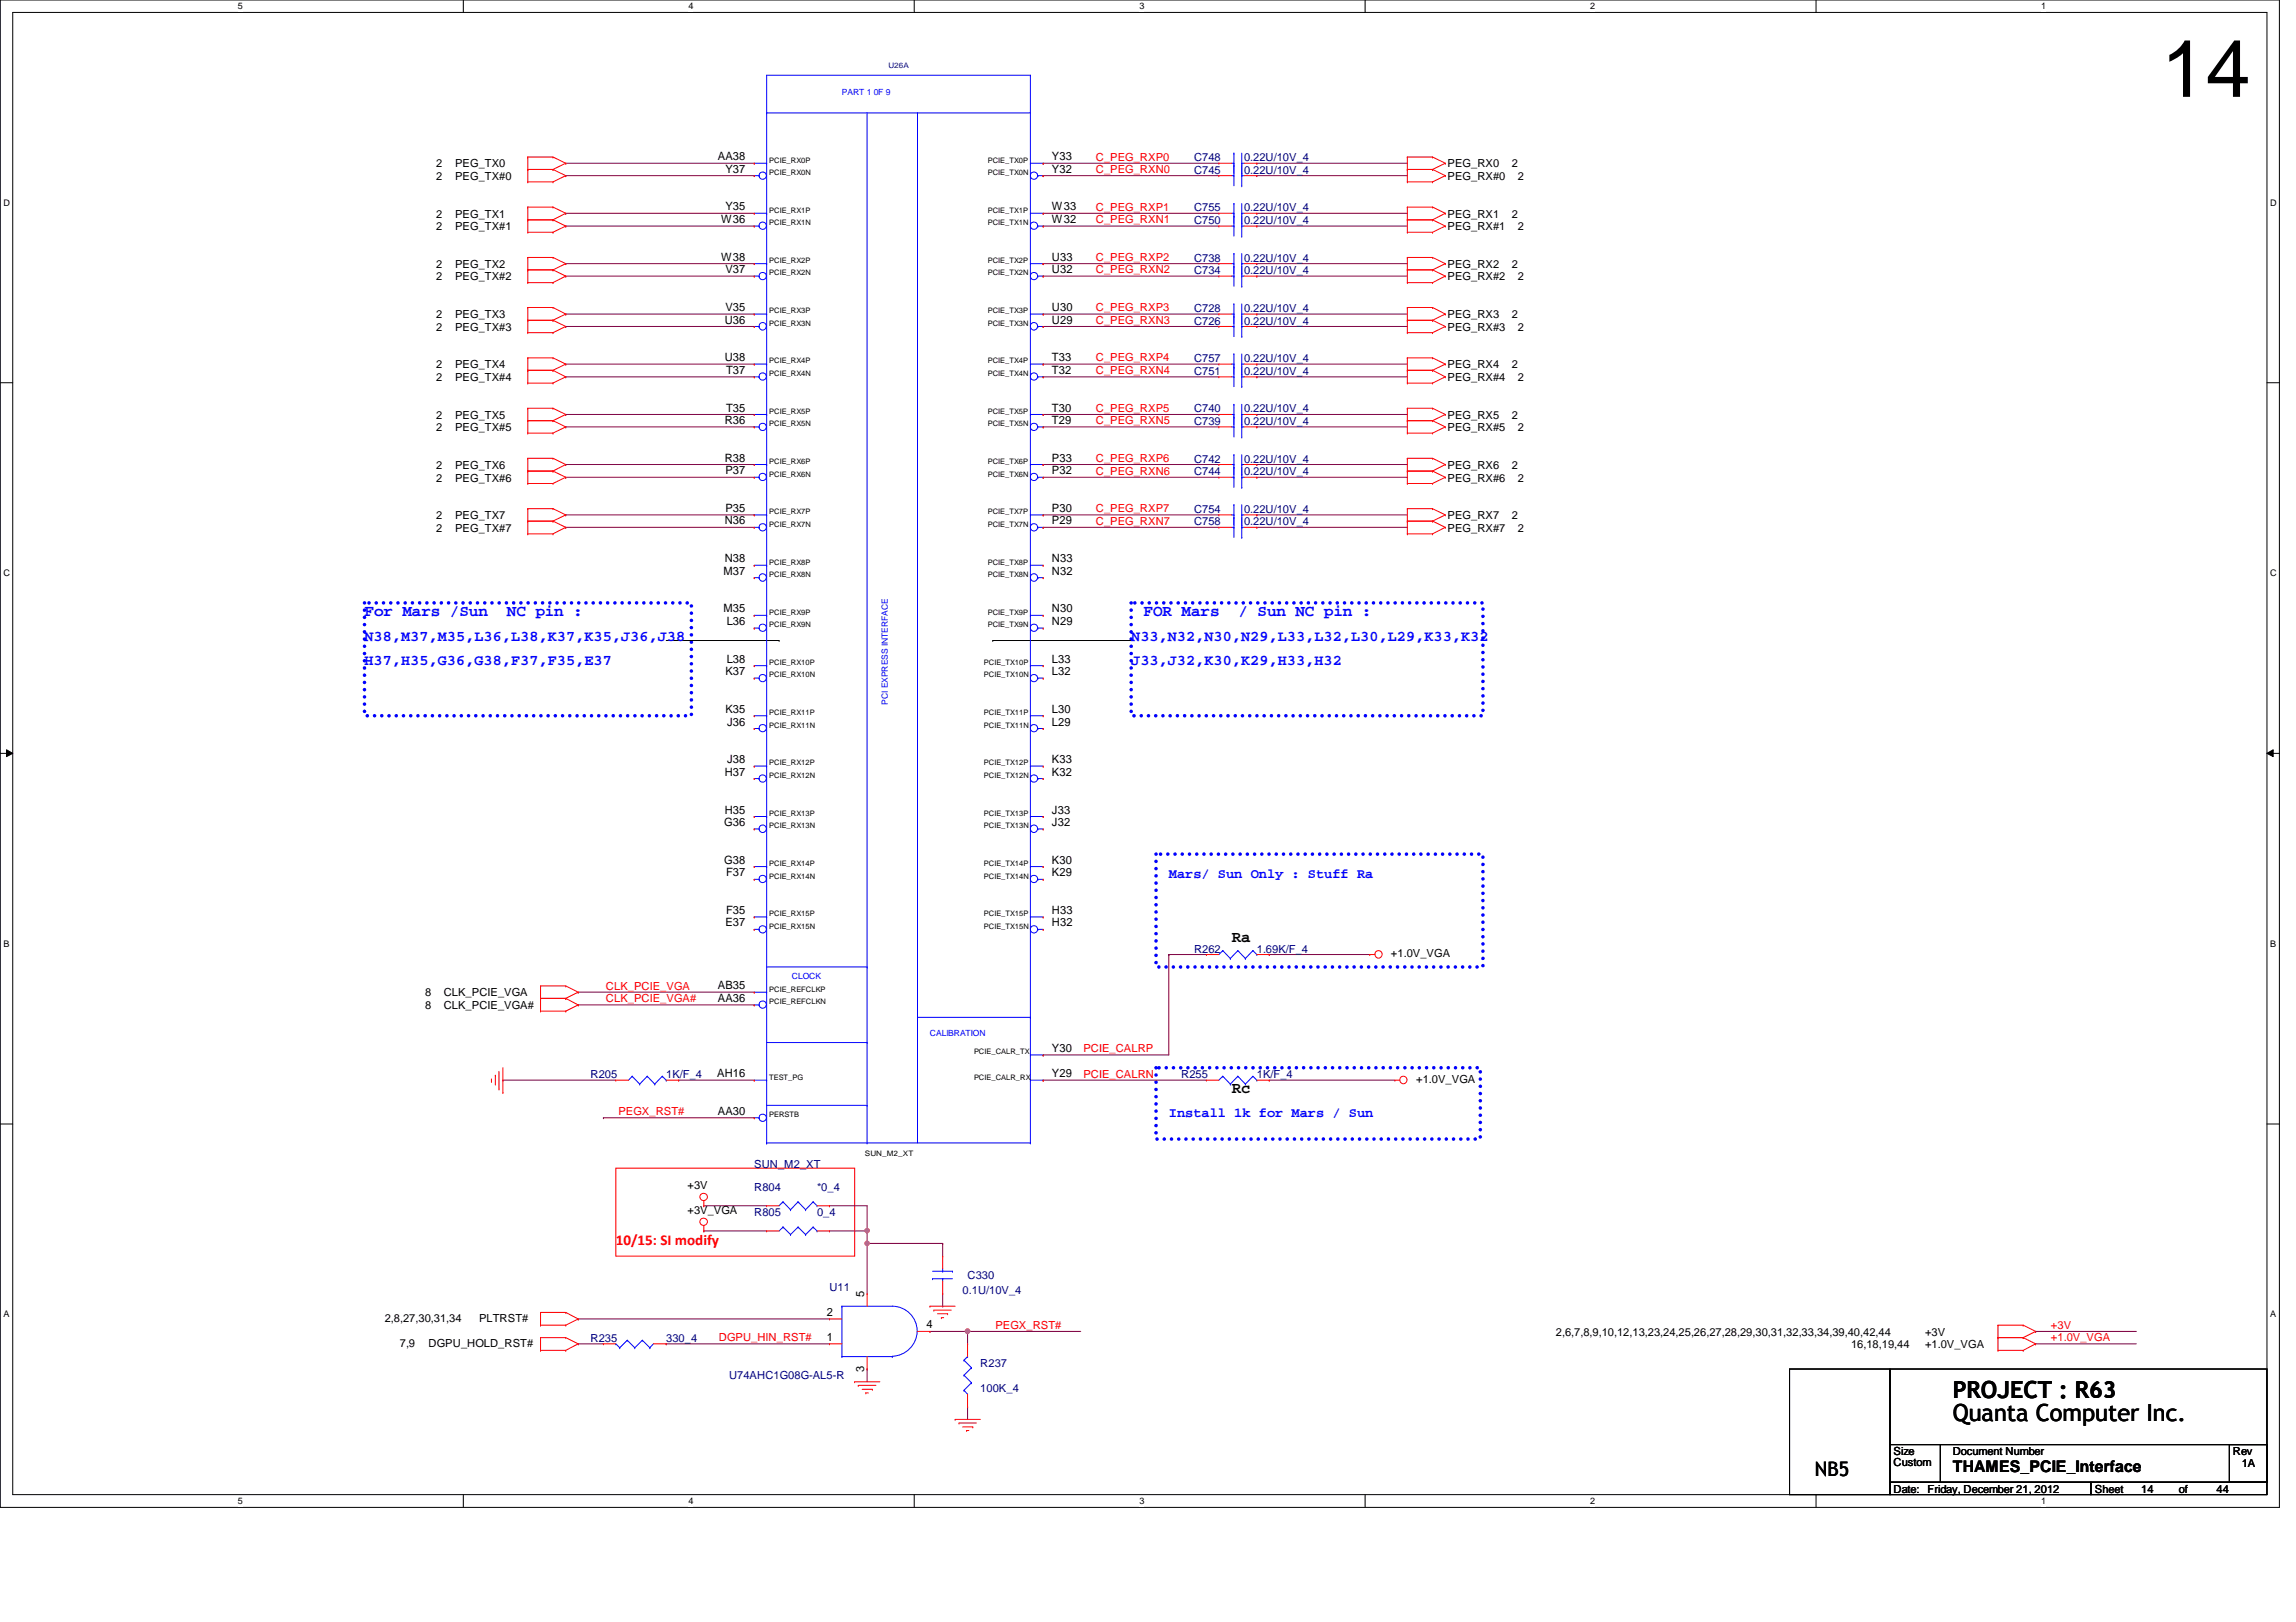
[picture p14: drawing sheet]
<svg xmlns="http://www.w3.org/2000/svg" width="297mm" height="210mm" viewBox="0 0 297 210" stroke-linecap="round" stroke-linejoin="round" font-family="sans-serif">
<defs><g id="words">
<text font-size="10.4" x="279.6" y="12.5">14</text>
<g font-size="3">
<text x="252.6" y="183.9">Quanta Computer Inc.</text>
<text x="252.6" y="181">PROJECT : R63</text>
</g>
<text font-size="2.6" x="234.8" y="191.1">NB5</text>
<g font-size="2.1" fill="#00f">
<text x="47.2" y="79.7">For Mars /Sun</text>
<text x="65.6" y="79.7">NC pin :</text>
<text x="148" y="79.7">FOR Mars</text>
<text x="160.2" y="79.7">/ Sun NC pin :</text>
</g>
<g font-size="2.1">
<text x="159.3" y="122">Ra</text>
<text x="159.3" y="141.5">Rc</text>
<text x="252.6" y="190.5">THAMES_PCIE_Interface</text>
</g>
<g font-size="1.9" fill="#00f">
<text x="47.2" y="82.9">N38,M37,M35,L36,L38,K37,K35,J36,J38</text>
<text x="146.3" y="82.9">N33,N32,N30,N29,L33,L32,L30,L29,K33,K32</text>
<text x="47.2" y="86.1">H37,H35,G36,G38,F37,F35,E37</text>
<text x="146.3" y="86.1">J33,J32,K30,K29,H33,H32</text>
</g>
<text font-size="1.9" fill="#f00" x="79.7" y="161.2">10/15: SI modify</text>
<g font-size="1.8" fill="#00f">
<text x="151.2" y="113.7">Mars/ Sun Only : Stuff Ra</text>
<text x="151.2" y="144.6">Install 1k for Mars / Sun</text>
</g>
<g font-size="1.5">
<text x="92.9" y="20.7">AA38</text>
<text x="93.8" y="22.4">Y37</text>
<text x="136.1" y="22.4">Y32</text>
<text x="136.1" y="20.7">Y33</text>
<text x="93.3" y="28.9">W36</text>
<text x="93.8" y="27.2">Y35</text>
<text x="136.1" y="28.9">W32</text>
<text x="136.1" y="27.2">W33</text>
<text x="93.3" y="33.7">W38</text>
<text x="93.8" y="35.3">V37</text>
<text x="136.1" y="35.3">U32</text>
<text x="136.1" y="33.7">U33</text>
<text x="93.8" y="41.9">U36</text>
<text x="93.8" y="40.3">V35</text>
<text x="136.1" y="41.9">U29</text>
<text x="136.1" y="40.3">U30</text>
<text x="93.8" y="46.7">U38</text>
<text x="136.1" y="46.7">T33</text>
<text x="93.9" y="53.3">T35</text>
<text x="93.9" y="48.4">T37</text>
<text x="136.1" y="53.3">T30</text>
<text x="136.1" y="48.4">T32</text>
<text x="93.8" y="59.7">R38</text>
<text x="93.8" y="54.9">R36</text>
<text x="136.1" y="59.7">P33</text>
<text x="136.1" y="54.9">T29</text>
<text x="93.8" y="61.4">P37</text>
<text x="136.1" y="61.4">P32</text>
<text x="93.8" y="67.9">N36</text>
<text x="93.8" y="66.3">P35</text>
<text x="136.1" y="67.9">P29</text>
<text x="136.1" y="66.3">P30</text>
<text x="93.6" y="74.4">M37</text>
<text x="93.8" y="72.8">N38</text>
<text x="136.1" y="74.4">N32</text>
<text x="136.1" y="72.8">N33</text>
<text x="93.6" y="79.2">M35</text>
<text x="94" y="80.9">L36</text>
<text x="136.1" y="80.9">N29</text>
<text x="136.1" y="79.2">N30</text>
<text x="93.8" y="87.4">K37</text>
<text x="94" y="85.8">L38</text>
<text x="136.1" y="87.4">L32</text>
<text x="136.1" y="85.8">L33</text>
<text x="93.8" y="92.2">K35</text>
<text x="94.1" y="93.9">J36</text>
<text x="136.1" y="93.9">L29</text>
<text x="136.1" y="92.2">L30</text>
<text x="93.8" y="100.4">H37</text>
<text x="94.1" y="98.8">J38</text>
<text x="136.1" y="100.4">K32</text>
<text x="136.1" y="98.8">K33</text>
<text x="93.7" y="106.9">G36</text>
<text x="93.8" y="105.3">H35</text>
<text x="136.1" y="106.9">J32</text>
<text x="136.1" y="105.3">J33</text>
<text x="93.7" y="111.8">G38</text>
<text x="93.9" y="113.4">F37</text>
<text x="136.1" y="113.4">K29</text>
<text x="136.1" y="111.8">K30</text>
<text x="93.8" y="119.9">E37</text>
<text x="93.9" y="118.3">F35</text>
<text x="136.1" y="119.9">H32</text>
<text x="136.1" y="118.3">H33</text>
<text x="92.9" y="129.7">AA36</text>
<text x="92.9" y="128">AB35</text>
<text x="136.1" y="136.1">Y30</text>
<text x="92.8" y="139.4">AH16</text>
<text x="136.1" y="139.4">Y29</text>
<text x="92.9" y="144.3">AA30</text>
<text x="111.8" y="167.9" transform="rotate(-90 111.8 167.9)">5</text>
<text x="107" y="170.3">2</text>
<text x="107" y="173.5">1</text>
<text x="119.8" y="171.9">4</text>
<text x="111.8" y="177.5" transform="rotate(-90 111.8 177.5)">3</text>
</g>
<g font-size="1.4">
<text x="56.4" y="21.7">2</text>
<text x="56.4" y="23.3">2</text>
<text x="58.9" y="21.7">PEG_TX0</text>
<text x="58.9" y="23.3">PEG_TX#0</text>
<text x="187.3" y="23.3">PEG_RX#0</text>
<text x="187.3" y="21.7">PEG_RX0</text>
<text x="195.6" y="21.7">2</text>
<text x="196.4" y="23.3">2</text>
<text x="56.4" y="29.8">2</text>
<text x="56.4" y="28.2">2</text>
<text x="58.9" y="29.8">PEG_TX#1</text>
<text x="58.9" y="28.2">PEG_TX1</text>
<text x="187.3" y="29.8">PEG_RX#1</text>
<text x="187.3" y="28.2">PEG_RX1</text>
<text x="195.6" y="28.2">2</text>
<text x="196.4" y="29.8">2</text>
<text x="56.4" y="34.7">2</text>
<text x="58.9" y="34.7">PEG_TX2</text>
<text x="187.3" y="34.7">PEG_RX2</text>
<text x="195.6" y="34.7">2</text>
<text x="56.4" y="41.1">2</text>
<text x="56.4" y="36.3">2</text>
<text x="58.9" y="41.1">PEG_TX3</text>
<text x="58.9" y="36.3">PEG_TX#2</text>
<text x="187.3" y="41.1">PEG_RX3</text>
<text x="187.3" y="36.3">PEG_RX#2</text>
<text x="195.6" y="41.1">2</text>
<text x="196.4" y="36.3">2</text>
<text x="56.4" y="42.8">2</text>
<text x="56.4" y="47.7">2</text>
<text x="58.9" y="42.8">PEG_TX#3</text>
<text x="58.9" y="47.7">PEG_TX4</text>
<text x="187.3" y="47.7">PEG_RX4</text>
<text x="187.3" y="42.8">PEG_RX#3</text>
<text x="195.6" y="47.7">2</text>
<text x="196.4" y="42.8">2</text>
<text x="56.4" y="49.3">2</text>
<text x="58.9" y="49.3">PEG_TX#4</text>
<text x="187.3" y="49.3">PEG_RX#4</text>
<text x="196.4" y="49.3">2</text>
<text x="56.4" y="54.2">2</text>
<text x="56.4" y="55.8">2</text>
<text x="58.9" y="54.2">PEG_TX5</text>
<text x="58.9" y="55.8">PEG_TX#5</text>
<text x="187.3" y="55.8">PEG_RX#5</text>
<text x="187.3" y="54.2">PEG_RX5</text>
<text x="195.6" y="54.2">2</text>
<text x="196.4" y="55.8">2</text>
<text x="56.4" y="62.3">2</text>
<text x="56.4" y="60.7">2</text>
<text x="58.9" y="62.3">PEG_TX#6</text>
<text x="58.9" y="60.7">PEG_TX6</text>
<text x="187.3" y="60.7">PEG_RX6</text>
<text x="187.3" y="62.3">PEG_RX#6</text>
<text x="195.6" y="60.7">2</text>
<text x="196.4" y="62.3">2</text>
<text x="56.4" y="67.2">2</text>
<text x="56.4" y="68.8">2</text>
<text x="58.9" y="67.2">PEG_TX7</text>
<text x="58.9" y="68.8">PEG_TX#7</text>
<text x="187.3" y="67.2">PEG_RX7</text>
<text x="187.3" y="68.8">PEG_RX#7</text>
<text x="195.6" y="67.2">2</text>
<text x="196.4" y="68.8">2</text>
<text x="180" y="123.9">+1.0V_VGA</text>
<text x="55" y="128.9">8</text>
<text x="55" y="130.6">8</text>
<text x="57.4" y="128.9">CLK_PCIE_VGA</text>
<text x="57.4" y="130.6">CLK_PCIE_VGA#</text>
<text x="183.2" y="140.2">+1.0V_VGA</text>
<text x="88.9" y="153.8">+3V</text>
<text x="88.9" y="157.1">+3V_VGA</text>
<text x="49.8" y="171.1">2,8,27,30,31,34</text>
<text x="62" y="171.1">PLTRST#</text>
<text x="201.3" y="172.8">2,6,7,8,9,10,12,13,23,24,25,26,27,28,29,30,31,32,33,34,39,40,42,44</text>
<text x="249" y="172.8">+3V</text>
<text x="51.7" y="174.3">7,9</text>
<text x="55.5" y="174.3">DGPU_HOLD_RST#</text>
<text x="239.5" y="174.5">16,18,19,44</text>
<text x="249" y="174.5">+1.0V_VGA</text>
<text x="245" y="188.3">Size</text>
<text x="245" y="189.7">Custom</text>
<text x="252.6" y="188.3">Document Number</text>
<text x="288.9" y="188.3">Rev</text>
<text x="290" y="189.9">1A</text>
<text x="245" y="193.2">Date:</text>
<text x="249.4" y="193.2">Friday, December 21, 2012</text>
<text x="271" y="193.2">Sheet</text>
<text x="277" y="193.2">14</text>
<text x="281.9" y="193.2">of</text>
<text x="286.8" y="193.2">44</text>
</g>
<g font-size="1.4" fill="#f00">
<text x="141.8" y="22.4">C_PEG_RXN0</text>
<text x="141.8" y="20.8">C_PEG_RXP0</text>
<text x="141.8" y="28.9">C_PEG_RXN1</text>
<text x="141.8" y="27.3">C_PEG_RXP1</text>
<text x="141.8" y="35.4">C_PEG_RXN2</text>
<text x="141.8" y="33.8">C_PEG_RXP2</text>
<text x="141.8" y="40.3">C_PEG_RXP3</text>
<text x="141.8" y="41.9">C_PEG_RXN3</text>
<text x="141.8" y="46.8">C_PEG_RXP4</text>
<text x="141.8" y="48.4">C_PEG_RXN4</text>
<text x="141.8" y="53.3">C_PEG_RXP5</text>
<text x="141.8" y="59.8">C_PEG_RXP6</text>
<text x="141.8" y="54.9">C_PEG_RXN5</text>
<text x="141.8" y="61.4">C_PEG_RXN6</text>
<text x="141.8" y="67.9">C_PEG_RXN7</text>
<text x="141.8" y="66.3">C_PEG_RXP7</text>
<text x="78.4" y="128.1">CLK_PCIE_VGA</text>
<text x="78.4" y="129.7">CLK_PCIE_VGA#</text>
<text x="140.2" y="136.2">PCIE_CALRP</text>
<text x="140.2" y="139.4">PCIE_CALRN</text>
<text x="80" y="144.3">PEGX_RST#</text>
<text x="93" y="173.6">DGPU_HIN_RST#</text>
<text x="128.8" y="172">PEGX_RST#</text>
<text x="265.3" y="173.6">+1.0V_VGA</text>
<text x="265.3" y="172">+3V</text>
</g>
<g font-size="1.4" fill="#000080">
<text x="154.5" y="22.5">C745</text>
<text x="154.5" y="20.8">C748</text>
<text x="160.9" y="22.5">0.22U/10V_4</text>
<text x="160.9" y="20.8">0.22U/10V_4</text>
<text x="154.5" y="29">C750</text>
<text x="154.5" y="27.3">C755</text>
<text x="160.9" y="29">0.22U/10V_4</text>
<text x="160.9" y="27.3">0.22U/10V_4</text>
<text x="154.5" y="35.5">C734</text>
<text x="154.5" y="33.9">C738</text>
<text x="160.9" y="35.5">0.22U/10V_4</text>
<text x="160.9" y="33.9">0.22U/10V_4</text>
<text x="154.5" y="40.3">C728</text>
<text x="154.5" y="42">C726</text>
<text x="160.9" y="40.3">0.22U/10V_4</text>
<text x="160.9" y="42">0.22U/10V_4</text>
<text x="154.5" y="46.9">C757</text>
<text x="160.9" y="46.9">0.22U/10V_4</text>
<text x="154.5" y="53.3">C740</text>
<text x="154.5" y="48.5">C751</text>
<text x="160.9" y="53.3">0.22U/10V_4</text>
<text x="160.9" y="48.5">0.22U/10V_4</text>
<text x="154.5" y="59.9">C742</text>
<text x="154.5" y="55">C739</text>
<text x="160.9" y="59.9">0.22U/10V_4</text>
<text x="160.9" y="55">0.22U/10V_4</text>
<text x="154.5" y="61.5">C744</text>
<text x="160.9" y="61.5">0.22U/10V_4</text>
<text x="154.5" y="66.4">C754</text>
<text x="154.5" y="68">C758</text>
<text x="160.9" y="66.4">0.22U/10V_4</text>
<text x="160.9" y="68">0.22U/10V_4</text>
<text x="154.5" y="123.3">R262</text>
<text x="162.6" y="123.3">1.69K/F_4</text>
<text x="76.4" y="139.5">R205</text>
<text x="86.2" y="139.5">1K/F_4</text>
<text x="152.8" y="139.5">R255</text>
<text x="162.6" y="139.5">1K/F_4</text>
<text x="97.6" y="151.2">SUN_M2_XT</text>
<text x="97.6" y="154.1">R804</text>
<text x="105.7" y="154.1">*0_4</text>
<text x="97.6" y="157.4">R805</text>
<text x="105.7" y="157.4">0_4</text>
<text x="107.3" y="167.1">U11</text>
<text x="124.5" y="167.5">0.1U/10V_4</text>
<text x="125.2" y="165.5">C330</text>
<text x="76.4" y="173.7">R235</text>
<text x="86.2" y="173.7">330_4</text>
<text x="94.3" y="178.5">U74AHC1G08G-AL5-R</text>
<text x="126.8" y="176.9">R237</text>
<text x="126.8" y="180.2">100K_4</text>
</g>
<g font-size="1.2">
<text x="30.8" y="1.2">5</text>
<text x="89.1" y="1.2">4</text>
<text x="147.4" y="1.2">3</text>
<text x="205.7" y="1.2">2</text>
<text x="264.1" y="1.2">1</text>
<text x=".5" y="26.6">D</text>
<text x="293.7" y="26.6">D</text>
<text x=".5" y="74.5">C</text>
<text x="293.7" y="74.5">C</text>
<text x=".5" y="122.5">B</text>
<text x="293.7" y="122.5">B</text>
<text x=".5" y="170.5">A</text>
<text x="293.7" y="170.5">A</text>
<text x="30.8" y="194.6">5</text>
<text x="89.1" y="194.6">4</text>
<text x="147.4" y="194.6">3</text>
<text x="205.7" y="194.6">2</text>
<text x="264.1" y="194.6">1</text>
</g>
<g font-size="1.1" fill="#00f">
<text x="108.9" y="12.3">PART 1 0F 9</text>
<text x="114.8" y="91.2" transform="rotate(-90 114.8 91.2)">PCI EXPRESS INTERFACE</text>
<text x="102.4" y="126.7">CLOCK</text>
<text x="120.3" y="134">CALIBRATION</text>
</g>
<text font-size="1" fill="#000080" x="114.9" y="8.8">U26A</text>
<g font-size="1">
<text x="99.5" y="22.6">PCIE_RX0N</text>
<text x="99.5" y="21">PCIE_RX0P</text>
<text x="127.8" y="22.6">PCIE_TX0N</text>
<text x="127.8" y="21">PCIE_TX0P</text>
<text x="99.5" y="29.2">PCIE_RX1N</text>
<text x="99.5" y="27.5">PCIE_RX1P</text>
<text x="127.8" y="29.2">PCIE_TX1N</text>
<text x="127.8" y="27.5">PCIE_TX1P</text>
<text x="99.5" y="35.6">PCIE_RX2N</text>
<text x="99.5" y="34">PCIE_RX2P</text>
<text x="127.8" y="35.6">PCIE_TX2N</text>
<text x="127.8" y="34">PCIE_TX2P</text>
<text x="99.5" y="40.6">PCIE_RX3P</text>
<text x="127.8" y="40.6">PCIE_TX3P</text>
<text x="99.5" y="47">PCIE_RX4P</text>
<text x="99.5" y="42.2">PCIE_RX3N</text>
<text x="127.8" y="47">PCIE_TX4P</text>
<text x="127.8" y="42.2">PCIE_TX3N</text>
<text x="99.5" y="53.6">PCIE_RX5P</text>
<text x="99.5" y="48.7">PCIE_RX4N</text>
<text x="127.8" y="53.6">PCIE_TX5P</text>
<text x="127.8" y="48.7">PCIE_TX4N</text>
<text x="99.5" y="55.2">PCIE_RX5N</text>
<text x="127.8" y="55.2">PCIE_TX5N</text>
<text x="99.5" y="61.7">PCIE_RX6N</text>
<text x="99.5" y="60">PCIE_RX6P</text>
<text x="127.8" y="61.7">PCIE_TX6N</text>
<text x="127.8" y="60">PCIE_TX6P</text>
<text x="99.5" y="68.2">PCIE_RX7N</text>
<text x="99.5" y="66.5">PCIE_RX7P</text>
<text x="127.8" y="68.2">PCIE_TX7N</text>
<text x="127.8" y="66.5">PCIE_TX7P</text>
<text x="99.5" y="74.7">PCIE_RX8N</text>
<text x="99.5" y="73.1">PCIE_RX8P</text>
<text x="127.8" y="74.7">PCIE_TX8N</text>
<text x="127.8" y="73.1">PCIE_TX8P</text>
<text x="99.5" y="81.2">PCIE_RX9N</text>
<text x="99.5" y="79.5">PCIE_RX9P</text>
<text x="127.8" y="81.2">PCIE_TX9N</text>
<text x="127.8" y="79.5">PCIE_TX9P</text>
<text x="99.5" y="87.7">PCIE_RX10N</text>
<text x="99.5" y="86.1">PCIE_RX10P</text>
<text x="127.3" y="87.7">PCIE_TX10N</text>
<text x="127.3" y="86.1">PCIE_TX10P</text>
<text x="99.5" y="94.2">PCIE_RX11N</text>
<text x="99.5" y="92.5">PCIE_RX11P</text>
<text x="127.3" y="94.2">PCIE_TX11N</text>
<text x="127.3" y="92.5">PCIE_TX11P</text>
<text x="99.5" y="100.7">PCIE_RX12N</text>
<text x="99.5" y="99.1">PCIE_RX12P</text>
<text x="127.3" y="100.7">PCIE_TX12N</text>
<text x="127.3" y="99.1">PCIE_TX12P</text>
<text x="99.5" y="107.2">PCIE_RX13N</text>
<text x="99.5" y="105.6">PCIE_RX13P</text>
<text x="127.3" y="107.2">PCIE_TX13N</text>
<text x="127.3" y="105.6">PCIE_TX13P</text>
<text x="99.5" y="113.7">PCIE_RX14N</text>
<text x="99.5" y="112.1">PCIE_RX14P</text>
<text x="127.3" y="113.7">PCIE_TX14N</text>
<text x="127.3" y="112.1">PCIE_TX14P</text>
<text x="99.5" y="118.6">PCIE_RX15P</text>
<text x="127.3" y="118.6">PCIE_TX15P</text>
<text x="99.5" y="120.2">PCIE_RX15N</text>
<text x="127.3" y="120.2">PCIE_TX15N</text>
<text x="99.5" y="130">PCIE_REFCLKN</text>
<text x="99.5" y="128.3">PCIE_REFCLKP</text>
<text x="126" y="136.4">PCIE_CALR_TX</text>
<text x="99.5" y="139.7">TEST_PG</text>
<text x="126" y="139.7">PCIE_CALR_RX</text>
<text x="99.5" y="144.6">PERSTB</text>
<text x="111.9" y="149.6">SUN_M2_XT</text>
</g>
</g></defs>
<path d="M0 0h294.9v195.1h-294.9zM1.6 1.6h291.7v191.8h-291.7z" fill="none" stroke="#000" stroke-width=".13"/>
<g fill="#fff">
<path d="M30.8 .2h.6v1.3h-.6z"/>
<path d="M30.8 193.6h.6v1.3h-.6z"/>
</g>
<path d="M59.9 0v1.6M59.9 193.4v1.6" fill="none" stroke="#000" stroke-width=".13"/>
<g fill="#fff">
<path d="M89.1 .2h.6v1.3h-.6z"/>
<path d="M89.1 193.6h.6v1.3h-.6z"/>
</g>
<path d="M118.3 0v1.6M118.3 193.4v1.6" fill="none" stroke="#000" stroke-width=".13"/>
<g fill="#fff">
<path d="M147.4 .2h.6v1.3h-.6z"/>
<path d="M147.4 193.6h.6v1.3h-.6z"/>
</g>
<path d="M176.6 0v1.6M176.6 193.4v1.6" fill="none" stroke="#000" stroke-width=".13"/>
<g fill="#fff">
<path d="M205.7 .2h.6v1.3h-.6z"/>
<path d="M205.7 193.6h.6v1.3h-.6z"/>
</g>
<path d="M234.9 0v1.6M234.9 193.4v1.6" fill="none" stroke="#000" stroke-width=".13"/>
<g fill="#fff">
<path d="M264.1 .2h.6v1.3h-.6z"/>
<path d="M264.1 193.6h.6v1.3h-.6z"/>
<path d="M.5 25.6h.8v1.3h-.8z"/>
<path d="M293.7 25.6h.8v1.3h-.8z"/>
<path d="M.5 73.5h.8v1.3h-.8z"/>
<path d="M293.7 73.5h.8v1.3h-.8z"/>
</g>
<path d="M0 49.5h1.6M293.3 49.5h1.6" fill="none" stroke="#000" stroke-width=".13"/>
<g fill="#fff">
<path d="M.5 121.5h.7v1.3h-.7z"/>
<path d="M293.7 121.5h.7v1.3h-.7z"/>
</g>
<path d="M0 97.5h1.6M.8 97l.8 .5-.8 .4zM293.3 97.5l.8-.5v.9zM293.3 97.5h1.6" fill="none" stroke="#000" stroke-width=".13"/>
<path d="M.8 97l.8 .5-.8 .4zM293.3 97.5l.8-.5v.9z" fill="#000"/>
<g fill="#fff">
<path d="M.5 169.4h.7v1.3h-.7z"/>
<path d="M293.7 169.4h.7v1.3h-.7z"/>
</g>
<path d="M86.2 82.9h14.6M100.8 82.9h.1M128.4 82.9h.1M128.4 82.9h17.9M0 145.5h1.6M293.3 145.5h1.6" fill="none" stroke="#000" stroke-width=".13"/>
<path d="M47.2 78h42.2v14.6h-42.2zM146.3 78h45.6v14.6h-45.6zM149.6 110.5h42.3v14.6h-42.3zM149.6 138.2h41.9v9.2h-41.9z" fill="none" stroke="#00f" stroke-width=".47" stroke-dasharray="0 .9"/>
<path d="M79.7 151.2h30.9v11.4h-30.9z" fill="none" stroke="#f00" stroke-width=".13"/>
<g fill="none" stroke="#800040" stroke-width=".13">
<path d="M73.2 27.6h24.4M73.2 21.1h24.4M73.2 29.3h24.4M73.2 22.7h24.4M73.2 35.7h24.4M73.2 34.1h24.4M73.2 27.6h.1M73.2 21.1h.1M73.2 29.3h.1M73.2 22.7h.1M73.2 34.1h.1M73.2 35.7h.1"/>
<path d="M135 35.7h.1M135 29.3h.1M135 34.1h.1M135 27.6h.1M135 22.7h.1M135 21.1h.1M135 27.6h22.7M135 21.1h22.7M135 29.3h22.7M135 22.7h22.7M135 35.7h22.7M135 34.1h22.7"/>
<path d="M162.6 27.6h19.5M162.6 21.1h19.5M162.6 29.3h19.5M162.6 22.7h19.5M162.6 35.7h19.5M162.6 34.1h19.5M162.6 21.1h.1M162.6 27.6h.1M162.6 22.7h.1M162.6 34.1h.1M162.6 35.7h.1M162.6 29.3h.1"/>
<path d="M73.2 55.2h24.4M73.2 53.6h24.4M73.2 42.2h24.4M73.2 40.6h24.4M73.2 47.1h24.4M73.2 48.8h24.4M73.2 55.2h.1M73.2 53.6h.1M73.2 42.2h.1M73.2 40.6h.1M73.2 47.1h.1M73.2 48.8h.1"/>
<path d="M135 40.6h.1M135 47.1h.1M135 42.2h.1M135 55.2h.1M135 48.8h.1M135 53.6h.1M135 55.2h22.7M135 53.6h22.7M135 42.2h22.7M135 40.6h22.7M135 47.1h22.7M135 48.8h22.7"/>
<path d="M162.6 55.2h19.5M162.6 53.6h19.5M162.6 42.2h19.5M162.6 40.6h19.5M162.6 47.1h19.5M162.6 48.8h19.5M162.6 47.1h.1M162.6 48.8h.1M162.6 40.6h.1M162.6 53.6h.1M162.6 55.2h.1M162.6 42.2h.1"/>
<path d="M73.2 60.1h24.4M73.2 61.8h24.4M73.2 68.2h24.4M73.2 66.6h24.4M73.2 60.1h.1M73.2 61.8h.1M73.2 66.6h.1M73.2 68.2h.1M135 60.1h.1M135 68.2h.1M135 66.6h.1M135 61.8h.1"/>
<path d="M135 60.1h22.7M135 61.8h22.7M135 68.2h22.7M135 66.6h22.7M162.6 60.1h19.5M162.6 61.8h19.5M162.6 68.2h19.5M162.6 66.6h19.5M162.6 68.2h.1M162.6 66.6h.1M162.6 61.8h.1M162.6 60.1h.1"/>
<path d="M65.1 139.8h14.6M65.1 139.8h.1M74.8 128.4h22.8M74.8 130h22.8M74.8 128.4h.1M74.8 130h.1M87.8 139.8h.1M87.8 139.8h9.8M135 139.8h.1M135 139.8h21.1M164.2 139.8h.1M164.2 139.8h16.3"/>
<path d="M78.1 144.7h19.5M78.1 144.7h.1M86.2 173.9h21.1M86.2 173.9h.1M112.2 177.2h.1M112.2 177.2v1.6M125.2 172.3h14.6M125.2 172.3h.1M263.4 173.9h.1M263.4 173.9h13"/>
</g>
<circle cx="125.2" cy="172.3" r=".31" fill="#f0f"/>
<circle cx="125.2" cy="172.3" r=".31" fill="none" stroke="#f0f" stroke-width=".13"/>
<g fill="none" stroke="#800040" stroke-width=".13">
<path d="M135 136.5h.1M151.2 123.5h.1M151.2 123.5v13h-16.2M151.2 123.5h4.9M164.2 123.5h.1M164.2 123.5h13M91.1 156h.1M91.1 156h8.1M107.3 156h.1M107.3 159.3h4.9M107.3 156h4.9v3.3M112.2 159.3h.1"/>
<path d="M74.8 170.7h32.5M74.8 170.7h.1M74.8 173.9h.1M74.8 173.9h3.3M112.2 160.9h.1M112.2 160.9v6.5M112.2 160.9h9.8M120.3 172.3h4.9M120.3 172.3h.1M122 160.9h.1M122 169h.1M122 160.9v1.7"/>
<path d="M122 167.4v1.6M125.2 172.3h.1M125.2 172.3v1.6M263.4 172.3h.1M263.4 172.3h13M125.2 182h.1M125.2 182v1.7"/>
</g>
<circle cx="112.2" cy="159.3" r=".3" fill="#f0f"/>
<circle cx="112.2" cy="159.3" r=".3" fill="none" stroke="#f0f" stroke-width=".13"/>
<path d="M112.2 159.3v1.6M112.2 160.9h.1" fill="none" stroke="#800040" stroke-width=".13"/>
<circle cx="112.2" cy="160.9" r=".3" fill="#f0f"/>
<circle cx="112.2" cy="160.9" r=".3" fill="none" stroke="#f0f" stroke-width=".13"/>
<path d="M91.1 159.3h.1M91.1 159.3h8.1" fill="none" stroke="#800040" stroke-width=".13"/>
<g fill="none" stroke="#f00" stroke-width=".13">
<path d="M68.3 30.1h.1M68.3 28.4h.1M68.3 21.9h.1M68.3 20.3h.1M68.3 26.8h.1M68.3 23.5h.1M68.3 39.8h.1M68.3 34.9h.1M68.3 33.3h.1M68.3 36.6h.1M68.3 20.3v3.2M68.3 26.8v3.3"/>
<path d="M68.3 33.3v3.3M68.3 39.8v3.3M68.3 28.4h3.2M68.3 20.3h3.2M68.3 21.9h3.2M68.3 26.8h3.2M68.3 39.8h3.2M68.3 33.3h3.2M68.3 34.9h3.2M68.3 30.1h3.2M68.3 23.5h3.2M68.3 36.6h3.2"/>
<path d="M71.5 28.4h.1M71.5 30.1h.1M71.5 20.3h.1M71.5 21.9h.1M71.5 26.8h.1M71.5 23.5h.1M71.5 39.8h.1M71.5 33.3h.1M71.5 34.9h.1M71.5 36.6h.1M71.5 28.4l1.7 .9M71.5 20.3l1.7 .8"/>
<path d="M71.5 26.8l1.7 .8M71.5 21.9l1.7 .8M71.5 39.8l1.7 .8M71.5 33.3l1.7 .8M71.5 34.9l1.7 .8M73.2 29.3h.1M73.2 21.1h.1M73.2 27.6h.1M73.2 22.7h.1M73.2 34.1h.1M73.2 35.7h.1M73.2 29.3l-1.7 .8"/>
<path d="M73.2 21.1l-1.7 .8M73.2 27.6l-1.7 .8M73.2 22.7l-1.7 .8M73.2 34.1l-1.7 .8M73.2 35.7l-1.7 .9M97.6 35.7h.1M97.6 34.1h.1M97.6 29.3h.1M97.6 27.6h.1M97.6 22.7h.1M97.6 21.1h.1M135 35.7h.1"/>
<path d="M135 34.1h.1M135 29.3h.1M135 27.6h.1M135 22.7h.1M135 21.1h.1M157.7 22.7h1.6M157.7 21.1h1.6M157.7 35.7h1.6M157.7 34.1h1.6M157.7 29.3h1.6M157.7 27.6h1.6M157.7 22.7h.1"/>
<path d="M157.7 21.1h.1M157.7 35.7h.1M157.7 34.1h.1M157.7 29.3h.1M157.7 27.6h.1M160.9 22.7h1.7M160.9 21.1h1.7M160.9 35.7h1.7M160.9 34.1h1.7M160.9 29.3h1.7M160.9 27.6h1.7M162.6 22.7h.1"/>
<path d="M162.6 21.1h.1M162.6 35.7h.1M162.6 34.1h.1M162.6 29.3h.1M162.6 27.6h.1M182.1 34.9h.1M182.1 33.3h.1M182.1 23.5h.1M182.1 21.9h.1M182.1 30.1h.1M182.1 28.4h.1M182.1 26.8h.1"/>
<path d="M182.1 39.8h.1M182.1 36.6h.1M182.1 20.3h.1M182.1 28.4h3.2M182.1 20.3h3.2M182.1 21.9h3.2M182.1 26.8h3.2M182.1 39.8h3.2M182.1 20.3v3.2M182.1 26.8v3.3M182.1 33.3v3.3M182.1 39.8v3.3"/>
<path d="M182.1 33.3h3.2M182.1 34.9h3.2M182.1 30.1h3.2M182.1 23.5h3.2M182.1 36.6h3.2M185.3 33.3h.1M185.3 34.9h.1M185.3 21.9h.1M185.3 23.5h.1M185.3 28.4h.1M185.3 30.1h.1M185.3 26.8h.1"/>
<path d="M185.3 39.8h.1M185.3 36.6h.1M185.3 20.3h.1M185.3 33.3l1.7 .8M185.3 21.9l1.7 .8M185.3 28.4l1.7 .9M185.3 26.8l1.7 .8M185.3 39.8l1.7 .8M185.3 34.9l1.7 .8M185.3 20.3l1.7 .8M187 34.1h.1M187 22.7h.1"/>
<path d="M187 29.3h.1M187 27.6h.1M187 35.7h.1M187 21.1h.1M187 34.1l-1.7 .8M187 22.7l-1.7 .8M187 29.3l-1.7 .8M187 27.6l-1.7 .8M187 35.7l-1.7 .9M187 21.1l-1.7 .8M68.3 54.4h.1M68.3 52.8h.1"/>
<path d="M68.3 56h.1M68.3 43.1h.1M68.3 41.4h.1M68.3 59.3h.1M68.3 47.9h.1M68.3 46.3h.1M68.3 49.6h.1M68.3 52.8h3.2M68.3 54.4h3.2M68.3 46.3v3.3M68.3 52.8v3.2M68.3 59.3v3.3"/>
<path d="M68.3 41.4h3.2M68.3 59.3h3.2M68.3 46.3h3.2M68.3 47.9h3.2M68.3 56h3.2M68.3 43.1h3.2M68.3 49.6h3.2M71.5 52.8h.1M71.5 54.4h.1M71.5 56h.1M71.5 41.4h.1M71.5 43.1h.1"/>
<path d="M71.5 59.3h.1M71.5 46.3h.1M71.5 47.9h.1M71.5 49.6h.1M71.5 52.8l1.7 .8M71.5 54.4l1.7 .8M71.5 41.4l1.7 .8M71.5 59.3l1.7 .8M71.5 46.3l1.7 .8M71.5 47.9l1.7 .9M73.2 53.6h.1M73.2 55.2h.1"/>
<path d="M73.2 42.2h.1M73.2 40.6h.1M73.2 47.1h.1M73.2 48.8h.1M73.2 53.6l-1.7 .8M73.2 55.2l-1.7 .8M73.2 42.2l-1.7 .9M73.2 40.6l-1.7 .8M73.2 47.1l-1.7 .8M73.2 48.8l-1.7 .8M97.6 55.2h.1M97.6 53.6h.1"/>
<path d="M97.6 48.8h.1M97.6 47.1h.1M97.6 42.2h.1M97.6 40.6h.1M135 55.2h.1M135 53.6h.1M135 48.8h.1M135 47.1h.1M135 42.2h.1M135 40.6h.1M157.7 40.6h1.6M157.7 55.2h1.6"/>
<path d="M157.7 47.1h1.6M157.7 53.6h1.6M157.7 48.8h1.6M157.7 42.2h1.6M157.7 40.6h.1M157.7 55.2h.1M157.7 47.1h.1M157.7 53.6h.1M157.7 48.8h.1M157.7 42.2h.1M160.9 40.6h1.7M160.9 55.2h1.7"/>
<path d="M160.9 47.1h1.7M160.9 53.6h1.7M160.9 48.8h1.7M160.9 42.2h1.7M162.6 40.6h.1M162.6 55.2h.1M162.6 47.1h.1M162.6 53.6h.1M162.6 48.8h.1M162.6 42.2h.1M182.1 59.3h.1M182.1 47.9h.1"/>
<path d="M182.1 46.3h.1M182.1 49.6h.1M182.1 56h.1M182.1 54.4h.1M182.1 41.4h.1M182.1 52.8h.1M182.1 43.1h.1M182.1 52.8h3.2M182.1 54.4h3.2M182.1 41.4h3.2M182.1 59.3h3.2M182.1 46.3v3.3"/>
<path d="M182.1 52.8v3.2M182.1 59.3v3.3M182.1 46.3h3.2M182.1 47.9h3.2M182.1 56h3.2M182.1 43.1h3.2M182.1 49.6h3.2M185.3 59.3h.1M185.3 46.3h.1M185.3 47.9h.1M185.3 49.6h.1M185.3 54.4h.1"/>
<path d="M185.3 56h.1M185.3 41.4h.1M185.3 52.8h.1M185.3 43.1h.1M185.3 59.3l1.7 .8M185.3 46.3l1.7 .8M185.3 47.9l1.7 .9M185.3 54.4l1.7 .8M185.3 52.8l1.7 .8M185.3 41.4l1.7 .8M187 47.1h.1M187 48.8h.1"/>
<path d="M187 55.2h.1M187 40.6h.1M187 53.6h.1M187 42.2h.1M187 47.1l-1.7 .8M187 48.8l-1.7 .8M187 55.2l-1.7 .8M187 40.6l-1.7 .8M187 53.6l-1.7 .8M187 42.2l-1.7 .9M68.3 62.6h.1M68.3 61h.1"/>
<path d="M68.3 67.4h.1M68.3 65.8h.1M68.3 69.1h.1M68.3 65.8v3.3M68.3 61h3.2M68.3 65.8h3.2M68.3 67.4h3.2M68.3 62.6h3.2M68.3 69.1h3.2M71.5 61h.1M71.5 62.6h.1M71.5 65.8h.1"/>
<path d="M71.5 67.4h.1M71.5 69.1h.1M71.5 61l1.7 .8M71.5 65.8l1.7 .8M71.5 67.4l1.7 .8M73.2 61.8h.1M73.2 60.1h.1M73.2 66.6h.1M73.2 68.2h.1M73.2 61.8l-1.7 .8M73.2 60.1l-1.7 .9M73.2 66.6l-1.7 .8"/>
<path d="M73.2 68.2l-1.7 .9M97.6 79.6h.1M97.6 74.8h.1M97.6 73.2h.1M97.6 68.2h.1M97.6 66.6h.1M97.6 61.8h.1M97.6 60.1h.1M135 79.6h.1M135 74.8h.1M135 73.2h.1M135 68.2h.1"/>
<path d="M135 66.6h.1M135 61.8h.1M135 60.1h.1M157.7 60.1h1.6M157.7 61.8h1.6M157.7 66.6h1.6M157.7 68.2h1.6M157.7 60.1h.1M157.7 61.8h.1M157.7 66.6h.1M157.7 68.2h.1M160.9 60.1h1.7"/>
<path d="M160.9 61.8h1.7M160.9 66.6h1.7M160.9 68.2h1.7M162.6 60.1h.1M162.6 61.8h.1M162.6 66.6h.1M162.6 68.2h.1M182.1 67.4h.1M182.1 65.8h.1M182.1 61h.1M182.1 69.1h.1M182.1 62.6h.1"/>
<path d="M182.1 61h3.2M182.1 65.8h3.2M182.1 67.4h3.2M182.1 65.8v3.3M182.1 62.6h3.2M182.1 69.1h3.2M185.3 65.8h.1M185.3 67.4h.1M185.3 61h.1M185.3 69.1h.1M185.3 62.6h.1M185.3 65.8l1.7 .8"/>
<path d="M185.3 67.4l1.7 .8M185.3 61l1.7 .8M187 66.6h.1M187 60.1h.1M187 68.2h.1M187 61.8h.1M187 66.6l-1.7 .8M187 60.1l-1.7 .9M187 68.2l-1.7 .9M187 61.8l-1.7 .8M97.6 99.1h.1M97.6 94.3h.1"/>
<path d="M97.6 92.6h.1M97.6 87.8h.1M97.6 86.1h.1M97.6 81.3h.1M135 99.1h.1M135 94.3h.1M135 92.6h.1M135 87.8h.1M135 86.1h.1M135 81.3h.1M97.6 118.7h.1M97.6 113.8h.1"/>
<path d="M97.6 112.1h.1M97.6 107.3h.1M97.6 105.7h.1M97.6 100.8h.1M135 118.7h.1M135 113.8h.1M135 112.1h.1M135 107.3h.1M135 105.7h.1M135 100.8h.1M63.6 140h.1M63.6 139.6v.4"/>
<path d="M64.1 139.1h.1M64.1 139.1v1.3M64.6 138.6v2.3M65.1 138.2v3.2M69.9 127.6h3.3M69.9 129.2h3.3M69.9 127.6h.1M69.9 129.2h.1M69.9 130.9h.1M69.9 127.6v3.3M69.9 130.9h3.3M73.2 127.6l1.6 .8"/>
<path d="M73.2 129.2l1.6 .8M73.2 127.6h.1M73.2 129.2h.1M73.2 130.9h.1M74.8 128.4h.1M74.8 130h.1M74.8 128.4l-1.6 .8M74.8 130l-1.6 .9M79.7 139.8h.1M79.7 139.8h1.6M86.2 139.8h1.6M87.8 139.8h.1"/>
<path d="M97.6 139.8h.1M97.6 130h.1M97.6 128.4h.1M97.6 120.3h.1M135 139.8h.1M135 136.5h.1M135 120.3h.1M156.1 139.8h1.6M156.1 123.5h1.6M156.1 123.5h.1M156.1 139.8h.1M162.6 139.8h1.6"/>
<path d="M162.6 123.5h1.6M164.2 123.5h.1M164.2 139.8h.1M177.2 123.5h.7M177.2 123.5h.1M180.5 139.8h.1M180.5 139.8h.6M64.6 140.9h.1M65.1 141.4h.1M91.1 156h.1M91.1 159.3h.1M91.1 155.4v.6"/>
<path d="M91.1 158.6v.7M97.6 144.7h.1M99.2 156h1.6M99.2 159.3h1.6M99.2 156h.1M99.2 159.3h.1M105.7 156h1.6M105.7 159.3h1.6M107.3 156h.1M107.3 159.3h.1M69.9 173.1h3.3M69.9 169.8h3.3"/>
<path d="M69.9 169.8h.1M69.9 171.5h.1M69.9 173.1h.1M69.9 174.8h.1M69.9 169.8v1.7M69.9 173.1v1.7M69.9 174.8h3.3M69.9 171.5h3.3M73.2 169.8l1.6 .9M73.2 173.1l1.6 .8M73.2 171.5h.1M73.2 169.8h.1"/>
<path d="M73.2 174.8h.1M73.2 173.1h.1M74.8 170.7h.1M74.8 173.9h.1M74.8 170.7l-1.6 .8M74.8 173.9l-1.6 .9M78.1 173.9h1.6M78.1 173.9h.1M84.5 173.9h1.7M86.2 173.9h.1M107.3 170.7h.1M107.3 173.9h.1"/>
<path d="M107.3 170.7h1.6M107.3 173.9h1.6M110.6 178.8h3.2M110.6 178.8h.1M111 179.3h2.3M111 179.3h.1M111.5 179.8h1.4M112.2 177.2h.1M112.2 167.4h.1M112.2 167.4v1.6M112.2 175.6v1.6M112.9 179.8h.1"/>
<path d="M118.7 172.3h1.6M120.3 169h3.3M120.3 169h.1M120.3 172.3h.1M120.8 169.5h2.3M120.8 169.5h.1M121.3 170h1.3M121.8 170.5h.3M121.8 170.5h.1M122 167.4h.1M122 162.6h.1M122 162.6v1.6"/>
<path d="M122 165.8v1.6M122.6 170h.1M125.2 173.9h.1M125.2 173.9v1.7M258.5 173.1h3.2M258.5 174.8h3.2M258.5 174.8h.1M258.5 173.1h.1M258.5 171.5h.1M258.5 171.5v3.3M258.5 171.5h3.2M261.7 173.1h.1"/>
<path d="M261.7 174.8h.1M261.7 171.5h.1M261.7 173.1l1.7 .8M261.7 171.5l1.7 .8M263.4 173.9h.1M263.4 172.3h.1M263.4 173.9l-1.7 .9M263.4 172.3l-1.7 .8M112 180.3h.1M112 180.3h.3M123.6 183.7h3.2M123.6 183.7h.1"/>
<path d="M124.1 184.1h2.2M124.1 184.1h.1M124.5 184.7h1.4M125 185.1h.3M125 185.1h.1M125.2 182h.1M125.2 180.4v1.6M125.9 184.7h.1"/>
<circle cx="178.3" cy="123.5" r=".48"/>
<circle cx="181.5" cy="139.8" r=".48"/>
<circle cx="91" cy="154.9" r=".48"/>
<circle cx="91" cy="158.1" r=".48"/>
</g>
<path d="M231.5 177.2h13v16.2h-13zM244.5 177.2h48.8v9.7h-48.8zM244.5 186.9h6.5v4.9h-6.5zM244.5 191.8h26v1.6h-26zM251 186.9h42.3v4.9h-42.3zM270.5 191.8h22.8v1.6h-22.8zM288.4 186.9h4.9v4.9h-4.9z" fill="none" stroke="#000" stroke-width=".13"/>
<g fill="none" stroke="#00f" stroke-width=".13">
<path d="M99.2 14.6h.1M99.2 14.6h34.1M112.2 14.6v133.3M118.7 14.6h.1M118.7 14.6v133.3M133.3 9.7h-34.1v138.2M133.3 9.7h.1M133.3 9.7v138.2M159.6 19.8h.1M159.6 19.8v4.2M160.7 19.8v4.2M97.6 34.1h1.6"/>
<path d="M97.6 35.7h.6M97.6 27.6h1.6M97.6 29.3h.6M97.6 21.1h1.6M97.6 22.7h.6M98.2 35.7h.1M98.2 29.3h.1M98.2 22.7h.1M99.2 34.1h.1M99.2 27.6h.1M99.2 21.1h.1M133.3 34.1h1.7"/>
<path d="M133.3 27.6h1.7M133.3 21.1h1.7M133.3 34.1h.1M133.3 27.6h.1M133.3 21.1h.1M134.3 35.7h.1M134.3 29.3h.1M134.3 22.7h.1M134.3 35.7h.7M134.3 29.3h.7M134.3 22.7h.7M159.3 34.1h.3"/>
<path d="M159.3 35.7h.3M159.3 27.6h.3M159.3 29.3h.3M159.3 21.1h.3M159.3 22.7h.3M159.6 39.3h.1M159.6 21.4h.1M159.6 22.7h.1M159.6 21.1h.1M159.6 34.5h.1M159.6 35.7h.1M159.6 32.8h.1"/>
<path d="M159.6 34.1h.1M159.6 27.9h.1M159.6 29.3h.1M159.6 26.3h.1M159.6 27.6h.1M159.6 26.3v4.3M159.6 32.8v4.2M159.6 39.3v4.3M160.7 34.1h.2M160.7 35.7h.2M160.7 27.6h.2M160.7 29.3h.2"/>
<path d="M160.7 21.1h.2M160.7 22.7h.2M160.7 22.7h.1M160.7 24h.1M160.7 21.1h.1M160.7 22.4h.1M160.7 35.7h.1M160.7 37h.1M160.7 34.1h.1M160.7 35.4h.1M160.7 29.3h.1M160.7 30.6h.1"/>
<path d="M160.7 27.6h.1M160.7 28.9h.1M160.7 26.3v4.3M160.7 32.8v4.2M160.7 39.3v4.3M97.6 53.6h1.6M97.6 55.2h.6M97.6 47.1h1.6M97.6 48.8h.6M97.6 40.6h1.6M97.6 42.2h.6M98.2 55.2h.1"/>
<path d="M98.2 48.8h.1M98.2 42.2h.1M99.2 53.6h.1M99.2 47.1h.1M99.2 40.6h.1M133.3 53.6h1.7M133.3 47.1h1.7M133.3 40.6h1.7M133.3 53.6h.1M133.3 47.1h.1M133.3 40.6h.1M134.3 55.2h.1"/>
<path d="M134.3 48.8h.1M134.3 42.2h.1M134.3 55.2h.7M134.3 48.8h.7M134.3 42.2h.7M159.3 53.6h.3M159.3 55.2h.3M159.3 47.1h.3M159.3 48.8h.3M159.3 40.6h.3M159.3 42.2h.3M159.6 40.6h.1"/>
<path d="M159.6 58.8h.1M159.6 53.9h.1M159.6 55.2h.1M159.6 45.8h.1M159.6 47.1h.1M159.6 52.3h.1M159.6 53.6h.1M159.6 47.5h.1M159.6 48.8h.1M159.6 40.9h.1M159.6 42.2h.1M159.6 45.8v4.2"/>
<path d="M159.6 52.3v4.3M159.6 58.8v4.3M160.7 53.6h.2M160.7 55.2h.2M160.7 47.1h.2M160.7 48.8h.2M160.7 40.6h.2M160.7 42.2h.2M160.7 40.6h.1M160.7 41.9h.1M160.7 55.2h.1M160.7 56.6h.1"/>
<path d="M160.7 47.1h.1M160.7 48.4h.1M160.7 53.6h.1M160.7 54.9h.1M160.7 48.8h.1M160.7 50h.1M160.7 42.2h.1M160.7 43.6h.1M160.7 45.8v4.2M160.7 52.3v4.3M160.7 58.8v4.3M97.6 79.6h1.6"/>
<path d="M97.6 73.2h1.6M97.6 74.8h.6M97.6 66.6h1.6M97.6 68.2h.6M97.6 60.1h1.6M97.6 61.8h.6M98.2 74.8h.1M98.2 68.2h.1M98.2 61.8h.1M99.2 79.6h.1M99.2 73.2h.1M99.2 66.6h.1"/>
<path d="M99.2 60.1h.1M133.3 79.6h1.7M133.3 73.2h1.7M133.3 66.6h1.7M133.3 60.1h1.7M133.3 79.6h.1M133.3 73.2h.1M133.3 66.6h.1M133.3 60.1h.1M134.3 74.8h.1M134.3 68.2h.1M134.3 61.8h.1"/>
<path d="M134.3 74.8h.7M134.3 68.2h.7M134.3 61.8h.7M159.3 66.6h.3M159.3 68.2h.3M159.3 60.1h.3M159.3 61.8h.3M159.6 60.1h.1M159.6 60.5h.1M159.6 61.8h.1M159.6 65.3h.1M159.6 66.6h.1"/>
<path d="M159.6 67h.1M159.6 68.2h.1M159.6 65.3v4.3M160.7 66.6h.2M160.7 68.2h.2M160.7 60.1h.2M160.7 61.8h.2M160.7 60.1h.1M160.7 61.4h.1M160.7 61.8h.1M160.7 63.1h.1M160.7 66.6h.1"/>
<path d="M160.7 67.9h.1M160.7 68.2h.1M160.7 69.6h.1M160.7 65.3v4.3M97.6 81.3h.6M97.6 99.1h1.6M97.6 92.6h1.6M97.6 94.3h.6M97.6 86.1h1.6M97.6 87.8h.6M98.2 81.3h.1M98.2 94.3h.1"/>
<path d="M98.2 87.8h.1M99.2 99.1h.1M99.2 92.6h.1M99.2 86.1h.1M133.3 99.1h1.7M133.3 92.6h1.7M133.3 86.1h1.7M133.3 99.1h.1M133.3 92.6h.1M133.3 86.1h.1M134.3 81.3h.1M134.3 94.3h.1"/>
<path d="M134.3 87.8h.1M134.3 81.3h.7M134.3 94.3h.7M134.3 87.8h.7M97.6 118.7h1.6M97.6 112.1h1.6M97.6 113.8h.6M97.6 105.7h1.6M97.6 107.3h.6M97.6 100.8h.6M98.2 113.8h.1M98.2 107.3h.1"/>
<path d="M98.2 100.8h.1M99.2 118.7h.1M99.2 112.1h.1M99.2 105.7h.1M133.3 118.7h1.7M133.3 112.1h1.7M133.3 105.7h1.7M133.3 118.7h.1M133.3 112.1h.1M133.3 105.7h.1M134.3 113.8h.1M134.3 107.3h.1"/>
<path d="M134.3 100.8h.1M134.3 113.8h.7M134.3 107.3h.7M134.3 100.8h.7M81.8 139.3h.1M81.8 139.3l1 1M81.8 139.3l-.5 .5M83.7 139.3l-.9 1M83.7 139.3h.1M83.7 139.3l1 1M85.7 139.3l-1 1M85.7 139.3h.1"/>
<path d="M85.7 139.3l.5 .5M86.2 139.8h.1M97.6 120.3h.6M97.6 128.4h1.6M97.6 130h.6M97.6 139.8h1.6M98.2 120.3h.1M98.2 130h.1M99.2 128.4h.1M99.2 139.8h.1M99.2 134.9h13M99.2 125.1h13"/>
<path d="M112.2 134.9h.1M112.2 125.1h.1M118.7 131.7h14.6M133.3 136.5h1.7M133.3 139.8h1.7M133.3 136.5h.1M133.3 139.8h.1M133.3 131.7h.1M134.3 120.3h.1M134.3 120.3h.7M158.2 123l-.5 .5M158.2 139.3l-.5 .5"/>
<path d="M158.2 123h.1M158.2 139.3h.1M158.2 123l1 1M158.2 139.3l1 1M159.2 124h.1M160.1 123l-.9 1M160.1 139.3l-.9 1M160.1 123h.1M160.1 139.3h.1M160.1 123l1 1M160.1 139.3l1 1M161.1 124h.1"/>
<path d="M162.1 123h.1M162.1 139.3h.1M162.1 123l.5 .5M162.1 139.3l.5 .5M162.1 123l-1 1M162.1 139.3l-1 1M162.6 123.5h.1M162.6 139.8h.1M82.8 140.3h.1M84.7 140.3h.1M97.6 144.7h.6M98.2 144.7h.1"/>
<path d="M99.2 147.9h.1M99.2 143h13M99.2 147.9h34.1M101.3 155.5l-.5 .5M101.3 158.8l-.5 .5M101.3 155.5h.1M101.3 158.8h.1M101.3 155.5l1 1M101.3 158.8l1 1M102.3 156.5h.1M102.3 159.8h.1M103.2 155.5l-.9 1"/>
<path d="M103.2 158.8l-.9 1M103.2 155.5h.1M103.2 158.8h.1M103.2 155.5l1 1M103.2 158.8l1 1M104.2 156.5h.1M104.2 159.8h.1M105.2 155.5l-1 1M105.2 158.8l-1 1M105.2 155.5h.1M105.2 158.8h.1M105.2 155.5l.5 .5"/>
<path d="M105.2 158.8l.5 .5M105.7 156h.1M105.7 159.3h.1M112.2 143h.1M112.2 147.9h.1M133.3 147.9h.1M159.2 140.3h.1M161.1 140.3h.1M79.7 173.9h.1M79.7 173.9l.5 .5M80.2 174.4h.1M81.1 173.4h.1"/>
<path d="M81.1 173.4l-.9 1M81.1 173.4l1 1M82.1 174.4h.1M83.1 173.4l1 1M83.1 173.4h.1M83.1 173.4l-1 1M84.1 174.4h.1M84.5 173.9l-.4 .5M108.9 169h6.5a3.2 3.2 0 0 1 3.3 3.3 3.2 3.2 0 0 1-3.3 3.2M108.9 169h.1M108.9 175.6h.1M108.9 169v6.6"/>
<path d="M108.9 175.6h6.5M115.4 175.6h.1M120.6 165.5h.1M120.6 164.5h2.6M120.6 165.5h2.6M122 165.5h.1M122 164.5h.1M122 164.2v.3M122 165.5v.3M123.2 164.5h.1M124.7 179.9h.1M124.7 178h.1"/>
<path d="M124.7 176h.1M124.7 179.9l.5 .5M124.7 178l1 .9M124.7 176l1 1M125.2 175.6l-.5 .4M125.2 175.6h.1M125.7 178.9l-1 1M125.7 177l-1 1M125.7 178.9h.1M125.7 177h.1"/>
<circle cx="98.7" cy="35.7" r=".47"/>
<circle cx="98.7" cy="29.2" r=".47"/>
<circle cx="98.7" cy="22.7" r=".47"/>
<circle cx="133.8" cy="35.7" r=".47"/>
<circle cx="133.8" cy="29.2" r=".47"/>
<circle cx="133.8" cy="22.7" r=".47"/>
<circle cx="98.7" cy="42.2" r=".48"/>
<circle cx="98.7" cy="55.2" r=".47"/>
<circle cx="98.7" cy="48.7" r=".47"/>
<circle cx="133.8" cy="42.2" r=".48"/>
<circle cx="133.8" cy="55.2" r=".47"/>
<circle cx="133.8" cy="48.7" r=".47"/>
<circle cx="98.7" cy="74.7" r=".48"/>
<circle cx="98.7" cy="68.2" r=".47"/>
<circle cx="98.7" cy="61.7" r=".47"/>
<circle cx="133.8" cy="74.7" r=".48"/>
<circle cx="133.8" cy="61.7" r=".47"/>
<circle cx="133.8" cy="68.2" r=".47"/>
<circle cx="98.7" cy="87.8" r=".47"/>
<circle cx="98.7" cy="81.2" r=".47"/>
<circle cx="98.7" cy="94.2" r=".47"/>
<circle cx="133.8" cy="87.8" r=".47"/>
<circle cx="133.8" cy="94.2" r=".47"/>
<circle cx="133.8" cy="81.2" r=".47"/>
<circle cx="98.7" cy="107.2" r=".48"/>
<circle cx="98.7" cy="100.7" r=".47"/>
<circle cx="98.7" cy="113.7" r=".47"/>
<circle cx="133.8" cy="107.2" r=".48"/>
<circle cx="133.8" cy="100.7" r=".47"/>
<circle cx="133.8" cy="113.7" r=".47"/>
<circle cx="98.7" cy="130" r=".47"/>
<circle cx="98.7" cy="120.3" r=".47"/>
<circle cx="133.8" cy="120.3" r=".47"/>
<circle cx="98.7" cy="144.6" r=".47"/>
</g>
<circle cx="125.2" cy="172.3" r=".31" fill="#f0f"/>
<circle cx="125.2" cy="172.3" r=".31" fill="none" stroke="#f0f" stroke-width=".13"/>
<circle cx="112.2" cy="159.3" r=".3" fill="#f0f"/>
<circle cx="112.2" cy="159.3" r=".3" fill="none" stroke="#f0f" stroke-width=".13"/>
<circle cx="112.2" cy="160.9" r=".3" fill="#f0f"/>
<circle cx="112.2" cy="160.9" r=".3" fill="none" stroke="#f0f" stroke-width=".13"/>
<use href="#words"/>
</svg>
